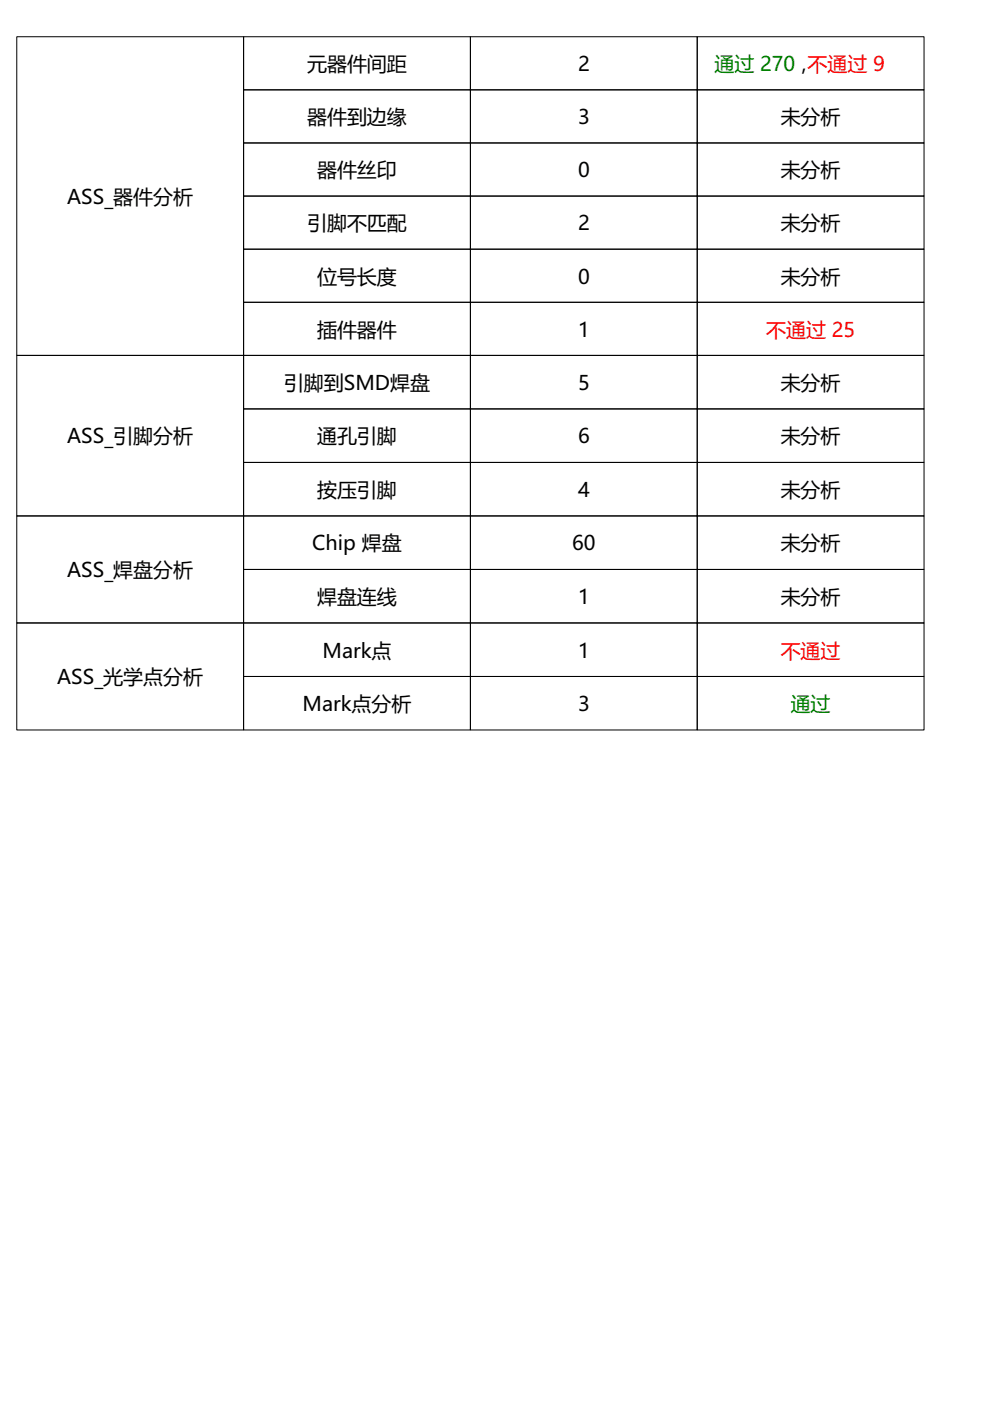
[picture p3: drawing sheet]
<svg xmlns="http://www.w3.org/2000/svg" width="210mm" height="297mm" viewBox="0 0 210 297" stroke-linecap="round" stroke-linejoin="round" font-family="sans-serif">
<defs><g id="words">
<g font-size="4.2">
<text x="65.1" y="15.1">元器件间距</text>
<text x="122.6" y="15.1">2</text>
<text x="65.1" y="26.3">器件到边缘</text>
<text x="122.6" y="26.3">3</text>
<text x="165.5" y="26.3">未分析</text>
<text x="67.2" y="37.6">器件丝印</text>
<text x="122.6" y="37.6">0</text>
<text x="165.5" y="37.6">未分析</text>
<text x="14.3" y="43.2">ASS_器件分析</text>
<text x="65.1" y="48.9">引脚不匹配</text>
<text x="122.6" y="48.9">2</text>
<text x="165.5" y="48.9">未分析</text>
<text x="67.2" y="60.1">位号长度</text>
<text x="122.6" y="60.1">0</text>
<text x="165.5" y="60.1">未分析</text>
<text x="67.2" y="71.4">插件器件</text>
<text x="122.6" y="71.4">1</text>
<text x="60.2" y="82.7">引脚到SMD焊盘</text>
<text x="122.6" y="82.7">5</text>
<text x="165.5" y="82.7">未分析</text>
<text x="14.3" y="94">ASS_引脚分析</text>
<text x="67.2" y="94">通孔引脚</text>
<text x="122.6" y="94">6</text>
<text x="165.5" y="94">未分析</text>
<text x="67.2" y="105.4">按压引脚</text>
<text x="122.6" y="105.4">4</text>
<text x="165.5" y="105.4">未分析</text>
<text x="66.2" y="116.7">Chip 焊盘</text>
<text x="121.3" y="116.7">60</text>
<text x="165.5" y="116.7">未分析</text>
<text x="14.3" y="122.4">ASS_焊盘分析</text>
<text x="67.2" y="128.1">焊盘连线</text>
<text x="122.6" y="128.1">1</text>
<text x="165.5" y="128.1">未分析</text>
<text x="68.4" y="139.4">Mark点</text>
<text x="122.6" y="139.4">1</text>
<text x="12.1" y="145.1">ASS_光学点分析</text>
<text x="64.1" y="150.7">Mark点分析</text>
<text x="122.6" y="150.7">3</text>
</g>
<g font-size="4.2" fill="#008000">
<text x="151.5" y="15.1">通过 270 ,不通过 9</text>
<text x="167.6" y="150.7">通过</text>
</g>
<g font-size="4.2" fill="#f00">
<text x="162.4" y="71.4">不通过 25</text>
<text x="165.5" y="139.4">不通过</text>
</g>
</g></defs>
<g fill="none" stroke="#000" stroke-width=".21">
<path d="M3.6 7.8h48v67.6h-48zM51.6 7.8h48.1v11.3h-48.1zM51.6 19.1h48.1v11.2h-48.1zM99.7 7.8h48.1v11.3h-48.1zM99.7 19.1h48.1v11.2h-48.1zM147.8 7.8h48.1v11.3h-48.1zM147.8 19.1h48.1v11.2h-48.1zM51.6 30.3h48.1v11.3h-48.1zM99.7 30.3h48.1v11.3h-48.1zM147.8 30.3h48.1v11.3h-48.1zM51.6 41.6h48.1v11.2h-48.1zM51.6 52.8h48.1v11.3h-48.1z"/>
<path d="M99.7 41.6h48.1v11.2h-48.1zM99.7 52.8h48.1v11.3h-48.1zM147.8 41.6h48.1v11.2h-48.1zM147.8 52.8h48.1v11.3h-48.1zM3.6 75.4h48v34h-48zM51.6 64.1h48.1v11.3h-48.1zM51.6 75.4h48.1v11.3h-48.1zM99.7 64.1h48.1v11.3h-48.1zM99.7 75.4h48.1v11.3h-48.1zM147.8 64.1h48.1v11.3h-48.1zM147.8 75.4h48.1v11.3h-48.1zM51.6 86.7h48.1v11.3h-48.1z"/>
<path d="M51.6 98h48.1v11.4h-48.1zM99.7 86.7h48.1v11.3h-48.1zM99.7 98h48.1v11.4h-48.1zM147.8 86.7h48.1v11.3h-48.1zM147.8 98h48.1v11.4h-48.1zM3.6 109.4h48v22.7h-48zM51.6 109.4h48.1v11.3h-48.1zM99.7 109.4h48.1v11.3h-48.1zM147.8 109.4h48.1v11.3h-48.1zM3.6 132.1h48v22.7h-48zM51.6 120.7h48.1v11.4h-48.1zM51.6 132.1h48.1v11.3h-48.1z"/>
<path d="M99.7 120.7h48.1v11.4h-48.1zM99.7 132.1h48.1v11.3h-48.1zM147.8 120.7h48.1v11.4h-48.1zM147.8 132.1h48.1v11.3h-48.1zM51.6 143.4h48.1v11.4h-48.1zM99.7 143.4h48.1v11.4h-48.1zM147.8 143.4h48.1v11.4h-48.1z"/>
</g>
<use href="#words"/>
</svg>
